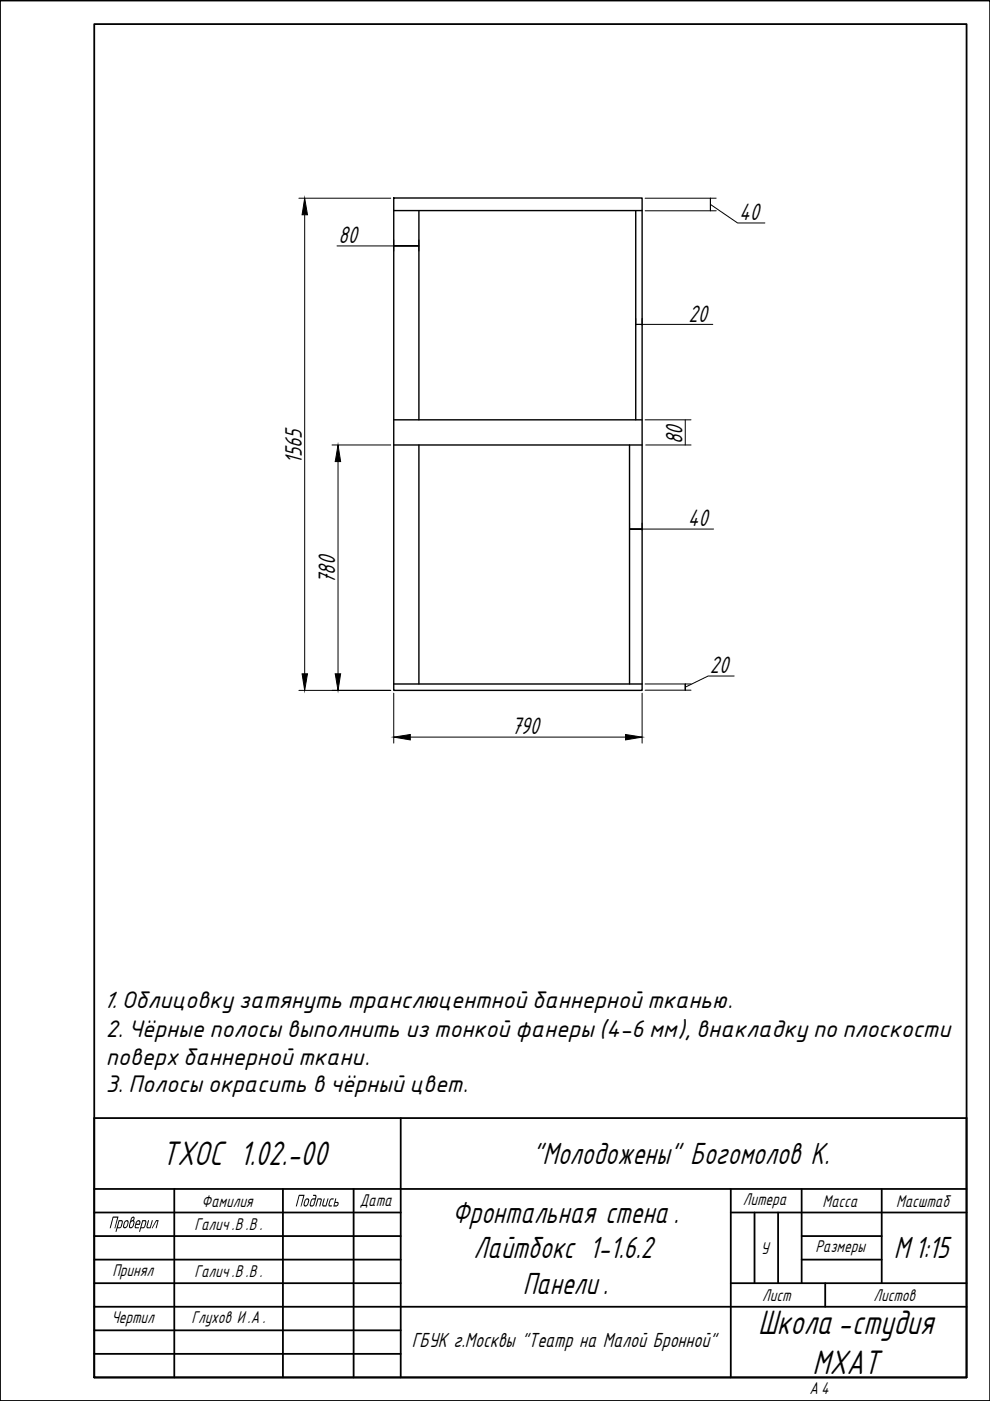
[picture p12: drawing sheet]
<svg xmlns="http://www.w3.org/2000/svg" width="210mm" height="297mm" viewBox="0 0 210 297" stroke-linecap="round" stroke-linejoin="round" font-family="sans-serif">
<defs><g id="words">
<g font-size="8">
<text x="34.3" y="247.1">ТХОС 1.02.-00</text>
<text x="160.7" y="282.9">Школа-студия</text>
<text x="172.3" y="291.2">МХАТ</text>
</g>
<g font-size="7.2">
<text x="112.9" y="246.8">&quot;Молодожены&quot; Богомолов К.</text>
<text x="95.9" y="259.3">Фронтальная стена.</text>
<text x="100.4" y="266.8">Лайтбокс 1-1.6.2</text>
<text x="189.5" y="266.8">М1:15</text>
<text x="110.8" y="274.3">Панели.</text>
</g>
<g font-size="5.6">
<text x="156.7" y="46.7">40</text>
<text x="71.8" y="51.5">80</text>
<text x="146" y="68.2">20</text>
<text x="144.7" y="94.1" transform="rotate(-90 144.7 94.1)">80</text>
<text x="64" y="98.3" transform="rotate(-90 64 98.3)">1565</text>
<text x="145.8" y="111.5">40</text>
<text x="71" y="123.8" transform="rotate(-90 71 123.8)">780</text>
<text x="150.5" y="142.7">20</text>
<text x="108.4" y="155.7">790</text>
</g>
<g font-size="4.9">
<text x="21.8" y="213.8">1. Облицовку затянуть транслюцентной баннерной тканью.</text>
<text x="22.4" y="219.9">2. Чёрные полосы выполнить из тонкой фанеры (4-6 мм), внакладку по плоскости</text>
<text x="22.4" y="225.7">поверх баннерной ткани.</text>
<text x="22.4" y="231.6">3. Полосы окрасить в чёрный цвет.</text>
</g>
<text font-size="4.8" x="87.3" y="285.6">ГБУК г.Москвы &quot;Театр на Малой Бронной&quot;</text>
<g font-size="4">
<text x="42.8" y="255.8">Фамилия</text>
<text x="62.5" y="255.8">Подпись</text>
<text x="76.3" y="255.6">Дата</text>
<text x="157.5" y="255.4">Литера</text>
<text x="174.4" y="255.8">Масса</text>
<text x="190" y="255.8">Масштаб</text>
<text x="23" y="260.4">Проверил</text>
<text x="41.2" y="260.8">Галич.В .В .</text>
<text x="161.3" y="265.8">У</text>
<text x="172.9" y="265.5">Размеры</text>
<text x="23.8" y="270.5">Принял</text>
<text x="41.2" y="270.8">Галич.В .В .</text>
<text x="161.6" y="275.8">Лист</text>
<text x="185.2" y="275.8">Листов</text>
<text x="23.6" y="280.4">Чертил</text>
<text x="40.6" y="280.4">Глухов И.А.</text>
<text x="171.6" y="295.6">А 4</text>
</g>
</g></defs>
<!-- layer: 0 -->
<path d="M83.5 42h52.6v104.4h-52.6zM83.5 44.6h52.6M88.8 44.6v44.4M134.8 44.6v44.4M83.5 89h52.6M83.5 94.3h52.6M88.8 94.3v50.7M133.5 94.3v50.7M83.5 145h52.6" fill="none" stroke="#000" stroke-width=".3"/>
<g fill="none" stroke="#000" stroke-width=".38">
<path d="M0 .1h209.9v296.9h-209.9zM20 5.1h184.9v286.9h-184.9zM20 237.1h184.9v54.9h-184.9zM85 237.1v54.9M20 252.1h184.9M20 257.1h65M37 252.1v39.9M60 252.1v39.9M75 252.1v39.9M154.9 257.1h50M154.9 252.1v39.9M160 257.1v15"/>
<path d="M165 257.1v15M170 252.1v20M186.9 252.1v20M20 262.1h65M20 267.1h65M20 272.1h65M20 277.1h184.9M154.9 272.1h50M170 262.1h16.9M170 267.1h16.9M175 272.1v5M20 282.1h65"/>
<path d="M20 287h65"/>
</g>
<g fill="#000">
<path d="M31.4 258.8l.2-.1-.4 1.3 .2 .2h.4l.4-1.4 .2-.1-.5 1.7h-.7l-.1-.1zM33.1 258.7h.5l-.4 1.6-.2 .1 .4-1.5h-.3l-.7 1.5h-.2zM68.7 254.1h.1v.1l-.3 1.3 .5 .1 .4-1.4 .2-.1-.4 1.7h-.7l-.2-.2zM69.9 254.3l.3-.2h.6l-.1 .2h-.5l-.1 .2-.3 1 .5 .1v.2h-.5l-.2-.2z"/>
<path d="M30.1 258.7h.8l.1 .2v.3l-.3 1-.3 .2h-.5l-.2 .7-.2 .1zM30.3 258.9l-.3 1.3 .6-.2 .2-1z"/>
<path d="M71.1 254.2l.2-.1-.2 .7h.6l.1 .5-.4 .5h-.7zM71 255l-.1 .6h.5l.2-.5z"/>
</g>
<g fill="none" stroke="#000" stroke-width=".21">
<path d="M63.4 42h19.4M64.6 45.5v97.4M71.5 52.1h12M83.5 50.9v2.3M88.8 52.1h-5.3h5.3M88.8 50.9v2.3M136.8 42h15M136.8 44.7h15M150.6 43.3l5.8 4h5.8M150.6 42v2.7v-2.7M134.8 68.8h1.3h-1.3M134.8 67.5v1.4"/>
<path d="M136.1 67.5v1.5M136.1 68.8h15M70.4 94.3h12.4M71.7 97.9v45M136.8 89h9.7M136.9 94.3h9.6M145.3 89v5.3M133.5 112.2h2.6h-2.6M133.5 110.9v1.4M136.1 110.9v1.5M136.1 112.2h15.2M63.4 146.4h19.4"/>
<path d="M83.5 147v10.6M87 156.3h45.6M136.1 147v10.6M136.8 146.3h9.7M136.8 145h9.7M145.3 146.3v-1.3v1.3M155.7 143.3h-5.5l-4.9 2.4"/>
</g>
<path d="M64.6 42l.6 3.5h-1.1zM71.7 94.3l.5 3.6h-1.1zM64.1 142.9h1.1l-.6 3.5zM71.1 142.9h1.1l-.5 3.5zM83.5 156.3l3.5-.6v1.2zM132.6 155.7l3.5 .6-3.5 .6z" fill="#000" stroke="#000" stroke-width=".21"/>
<use href="#words"/>
</svg>
